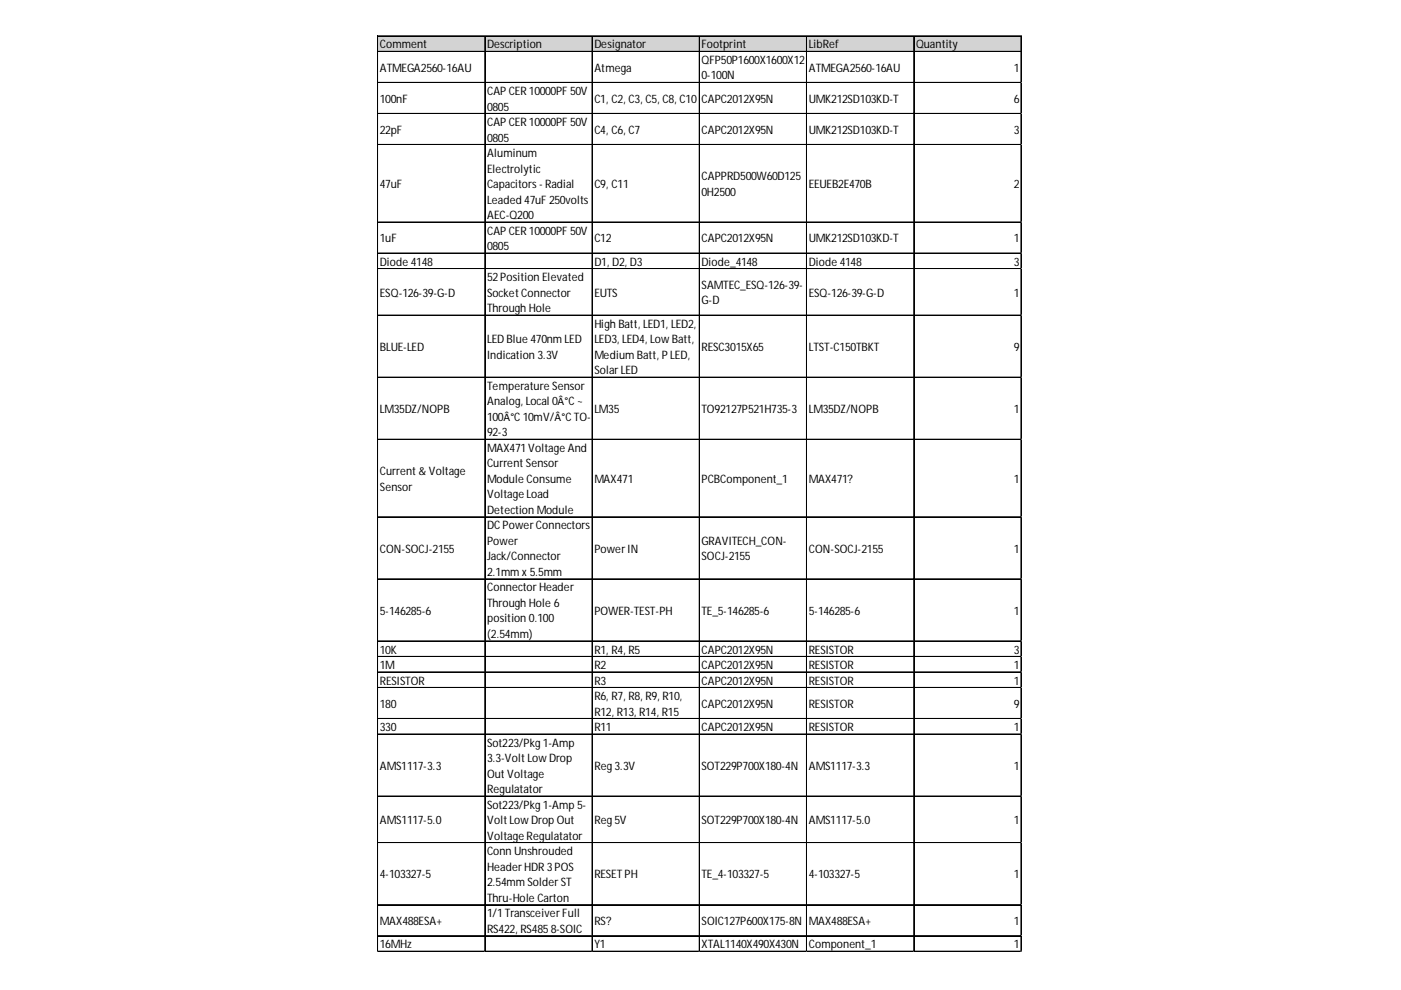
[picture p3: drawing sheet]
<svg xmlns="http://www.w3.org/2000/svg" width="297mm" height="210mm" viewBox="0 0 297 210" stroke-linecap="round" stroke-linejoin="round" font-family="sans-serif">
<defs><g id="words">
<g font-size="2.5">
<text x="80.5" y="10.3">Comment</text>
<text x="103.3" y="10.3">Description</text>
<text x="126" y="10.3">Designator</text>
<text x="148.7" y="10.3">Footprint</text>
<text x="171.5" y="10.3">LibRef</text>
<text x="194.2" y="10.3">Quantity</text>
<text x="80.5" y="15.2">ATMEGA2560-16AU</text>
<text x="126" y="15.2">Atmega</text>
<text x="148.7" y="13.6">QFP50P1600X1600X12</text>
<text x="148.7" y="16.9">0-100N</text>
<text x="171.5" y="15.2">ATMEGA2560-16AU</text>
<text x="215" y="15.2">1</text>
<text x="80.5" y="21.8">100nF</text>
<text x="103.3" y="20.1">CAP CER10000PF 50V</text>
<text x="103.3" y="23.4">0805</text>
<text x="126" y="21.8">C1, C2, C3, C5, C8, C10</text>
<text x="148.7" y="21.8">CAPC2012X95N</text>
<text x="171.5" y="21.8">UMK212SD103KD-T</text>
<text x="215" y="21.8">6</text>
<text x="80.5" y="28.4">22pF</text>
<text x="103.3" y="26.7">CAP CER10000PF 50V</text>
<text x="126" y="28.4">C4, C6, C7</text>
<text x="148.7" y="28.4">CAPC2012X95N</text>
<text x="171.5" y="28.4">UMK212SD103KD-T</text>
<text x="215" y="28.4">3</text>
<text x="103.3" y="30">0805</text>
<text x="103.3" y="33.3">Aluminum</text>
<text x="80.5" y="39.9">47uF</text>
<text x="103.3" y="36.6">Electrolytic</text>
<text x="103.3" y="39.9">Capacitors- Radial</text>
<text x="126" y="39.9">C9, C11</text>
<text x="148.7" y="38.2">CAPPRD500W60D125</text>
<text x="148.7" y="41.5">0H2500</text>
<text x="171.5" y="39.9">EEUEB2E470B</text>
<text x="215" y="39.9">2</text>
<text x="103.3" y="43.2">Leaded 47uF 250volts</text>
<text x="103.3" y="46.5">AEC-Q200</text>
<text x="80.5" y="51.4">1uF</text>
<text x="103.3" y="49.7">CAP CER10000PF 50V</text>
<text x="103.3" y="53">0805</text>
<text x="126" y="51.4">C12</text>
<text x="148.7" y="51.4">CAPC2012X95N</text>
<text x="171.5" y="51.4">UMK212SD103KD-T</text>
<text x="215" y="51.4">1</text>
<text x="80.5" y="56.3">Diode 4148</text>
<text x="103.3" y="59.6">52Position Elevated</text>
<text x="126" y="56.3">D1, D2, D3</text>
<text x="148.7" y="56.3">Diode_4148</text>
<text x="171.5" y="56.3">Diode 4148</text>
<text x="215" y="56.3">3</text>
<text x="80.5" y="62.9">ESQ-126-39-G-D</text>
<text x="103.3" y="62.9">SocketConnector</text>
<text x="126" y="62.9">EUTS</text>
<text x="148.7" y="61.3">SAMTEC_ESQ-126-39-</text>
<text x="148.7" y="64.5">G-D</text>
<text x="171.5" y="62.9">ESQ-126-39-G-D</text>
<text x="215" y="62.9">1</text>
<text x="103.3" y="66.2">Through Hole</text>
<text x="126" y="69.5">High Batt, LED1, LED2,</text>
<text x="80.5" y="74.4">BLUE-LED</text>
<text x="103.3" y="72.8">LED Blue 470nm LED</text>
<text x="103.3" y="76.1">Indication 3.3V</text>
<text x="126" y="72.8">LED3, LED4, LowBatt,</text>
<text x="126" y="76.1">Medium Batt, P LED,</text>
<text x="148.7" y="74.4">RESC3015X65</text>
<text x="171.5" y="74.4">LTST-C150TBKT</text>
<text x="215" y="74.4">9</text>
<text x="103.3" y="82.6">Temperature Sensor</text>
<text x="126" y="79.3">SolarLED</text>
<text x="80.5" y="87.6">LM35DZ/NOPB</text>
<text x="103.3" y="85.9">Analog, Local 0Â°C~</text>
<text x="103.3" y="89.2">100Â°C10mV/Â°CTO-</text>
<text x="126" y="87.6">LM35</text>
<text x="148.7" y="87.6">TO92127P521H735-3</text>
<text x="171.5" y="87.6">LM35DZ/NOPB</text>
<text x="215" y="87.6">1</text>
<text x="103.3" y="92.5">92-3</text>
<text x="103.3" y="95.8">MAX471Voltage And</text>
<text x="80.5" y="100.7">Current &amp; Voltage</text>
<text x="103.3" y="99.1">Current Sensor</text>
<text x="80.5" y="104">Sensor</text>
<text x="103.3" y="102.4">Module Consume</text>
<text x="103.3" y="105.7">Voltage Load</text>
<text x="126" y="102.4">MAX471</text>
<text x="148.7" y="102.4">PCBComponent_1</text>
<text x="171.5" y="102.4">MAX471?</text>
<text x="215" y="102.4">1</text>
<text x="103.3" y="109">Detection Module</text>
<text x="103.3" y="112.2">DCPowerConnectors</text>
<text x="80.5" y="117.2">CON-SOCJ-2155</text>
<text x="103.3" y="115.5">Power</text>
<text x="103.3" y="118.8">Jack/Connector</text>
<text x="126" y="117.2">PowerIN</text>
<text x="148.7" y="115.5">GRAVITECH_CON-</text>
<text x="148.7" y="118.8">SOCJ-2155</text>
<text x="171.5" y="117.2">CON-SOCJ-2155</text>
<text x="215" y="117.2">1</text>
<text x="103.3" y="122.1">2.1mm x 5.5mm</text>
<text x="103.3" y="125.4">ConnectorHeader</text>
<text x="80.5" y="130.3">5-146285-6</text>
<text x="103.3" y="128.7">Through Hole 6</text>
<text x="103.3" y="132">position 0.100</text>
<text x="126" y="130.3">POWER-TEST-PH</text>
<text x="148.7" y="130.3">TE_5-146285-6</text>
<text x="171.5" y="130.3">5-146285-6</text>
<text x="215" y="130.3">1</text>
<text x="103.3" y="135.3">(2.54mm)</text>
<text x="80.5" y="138.6">10K</text>
<text x="80.5" y="141.8">1M</text>
<text x="126" y="138.6">R1, R4, R5</text>
<text x="126" y="141.8">R2</text>
<text x="148.7" y="138.6">CAPC2012X95N</text>
<text x="148.7" y="141.8">CAPC2012X95N</text>
<text x="171.5" y="138.6">RESISTOR</text>
<text x="171.5" y="141.8">RESISTOR</text>
<text x="215" y="138.6">3</text>
<text x="215" y="141.8">1</text>
<text x="80.5" y="145.1">RESISTOR</text>
<text x="126" y="145.1">R3</text>
<text x="126" y="148.4">R6, R7, R8, R9, R10,</text>
<text x="148.7" y="145.1">CAPC2012X95N</text>
<text x="171.5" y="145.1">RESISTOR</text>
<text x="215" y="145.1">1</text>
<text x="80.5" y="150.1">180</text>
<text x="80.5" y="155">330</text>
<text x="126" y="151.7">R12, R13, R14, R15</text>
<text x="126" y="155">R11</text>
<text x="148.7" y="150.1">CAPC2012X95N</text>
<text x="148.7" y="155">CAPC2012X95N</text>
<text x="171.5" y="150.1">RESISTOR</text>
<text x="171.5" y="155">RESISTOR</text>
<text x="215" y="150.1">9</text>
<text x="215" y="155">1</text>
<text x="103.3" y="158.3">Sot223/Pkg 1-Amp</text>
<text x="103.3" y="161.6">3.3-VoltLowDrop</text>
<text x="80.5" y="163.2">AMS1117-3.3</text>
<text x="103.3" y="164.9">Out Voltage</text>
<text x="126" y="163.2">Reg 3.3V</text>
<text x="148.7" y="163.2">SOT229P700X180-4N</text>
<text x="171.5" y="163.2">AMS1117-3.3</text>
<text x="215" y="163.2">1</text>
<text x="103.3" y="168.2">Regulatator</text>
<text x="103.3" y="171.5">Sot223/Pkg 1-Amp 5-</text>
<text x="80.5" y="174.7">AMS1117-5.0</text>
<text x="103.3" y="174.7">VoltLowDrop Out</text>
<text x="103.3" y="178">Voltage Regulatator</text>
<text x="126" y="174.7">Reg 5V</text>
<text x="148.7" y="174.7">SOT229P700X180-4N</text>
<text x="171.5" y="174.7">AMS1117-5.0</text>
<text x="215" y="174.7">1</text>
<text x="103.3" y="181.3">Conn Unshrouded</text>
<text x="103.3" y="184.6">HeaderHDR3POS</text>
<text x="80.5" y="186.3">4-103327-5</text>
<text x="103.3" y="187.9">2.54mm SolderST</text>
<text x="103.3" y="191.2">Thru-Hole Carton</text>
<text x="126" y="186.3">RESET PH</text>
<text x="148.7" y="186.3">TE_4-103327-5</text>
<text x="171.5" y="186.3">4-103327-5</text>
<text x="215" y="186.3">1</text>
<text x="80.5" y="196.1">MAX488ESA+</text>
<text x="103.3" y="194.5">1/1TransceiverFull</text>
<text x="103.3" y="197.8">RS422, RS4858-SOIC</text>
<text x="126" y="196.1">RS?</text>
<text x="148.7" y="196.1">SOIC127P600X175-8N</text>
<text x="171.5" y="196.1">MAX488ESA+</text>
<text x="215" y="196.1">1</text>
<text x="80.5" y="201.1">16MHz</text>
<text x="126" y="201.1">Y1</text>
<text x="148.7" y="201.1">XTAL1140X490X430N</text>
<text x="171.5" y="201.1">Component_1</text>
<text x="215" y="201.1">1</text>
</g>
</g></defs>
<path d="M80.2 7.7h136.5v3.3h-136.5z" fill="#d3d3d3"/>
<g fill="none" stroke="#000" stroke-width=".21">
<path d="M80 7.6v194.2M80.1 7.6v194.2M80.2 7.6h136.4M80.2 7.7h136.4M80.2 10.9h136.4M80.2 11h136.4M80.2 17.5h136.4M102.8 7.8v194M102.9 7.8v194M125.5 7.8v194M125.6 7.8v194M148.3 7.8v194"/>
<path d="M171 7.8v194M171.1 7.8v194M193.7 7.8v194M193.8 7.8v194M216.5 7.8v194M80.2 24h136.4M80.2 24.1h136.4M80.2 30.6h136.4M80.2 30.7h136.4M80.2 47.1h136.4M80.2 53.6h136.4M80.2 53.7h136.4"/>
<path d="M80.2 56.9h136.4M80.2 57h136.4M80.2 66.8h136.4M80.2 66.9h136.4M80.2 80h136.4M80.2 93.1h136.4M80.2 93.2h136.4M80.2 109.6h136.4M80.2 122.7h136.4M80.2 122.8h136.4M80.2 135.9h136.4M80.2 136h136.4"/>
<path d="M80.2 139.2h136.4M80.2 139.3h136.4M80.2 142.5h136.4M80.2 145.7h136.4M80.2 145.8h136.4M80.2 152.3h136.4M80.2 152.4h136.4M80.2 155.6h136.4M80.2 155.7h136.4M80.2 168.8h136.4M80.2 168.9h136.4M80.2 178.6h136.4"/>
<path d="M80.2 178.7h136.4M80.2 191.8h136.4M80.2 191.9h136.4M80.2 198.4h136.4M80.2 198.5h136.4M80.2 201.7h136.4M80.2 201.8h136.4"/>
</g>
<path d="M80 201.8v.1" fill="none" stroke="#dadcdd" stroke-width=".21"/>
<path d="M80 201.8l.2 .1z" fill="#dadcdd"/>
<path d="M102.8 201.8v.1" fill="none" stroke="#dadcdd" stroke-width=".21"/>
<path d="M102.8 201.8l.1 .1z" fill="#dadcdd"/>
<path d="M125.5 201.8v.1" fill="none" stroke="#dadcdd" stroke-width=".21"/>
<path d="M125.5 201.8l.2 .1z" fill="#dadcdd"/>
<path d="M148.3 201.8v.1" fill="none" stroke="#dadcdd" stroke-width=".21"/>
<path d="M148.3 201.8l.1 .1z" fill="#dadcdd"/>
<path d="M171 201.8v.1" fill="none" stroke="#dadcdd" stroke-width=".21"/>
<path d="M171 201.8l.2 .1z" fill="#dadcdd"/>
<path d="M193.7 201.8v.1" fill="none" stroke="#dadcdd" stroke-width=".21"/>
<path d="M193.7 201.8l.2 .1z" fill="#dadcdd"/>
<path d="M216.5 201.8v.1" fill="none" stroke="#dadcdd" stroke-width=".21"/>
<path d="M216.5 201.8l.1 .1z" fill="#dadcdd"/>
<path d="M216.6 17.5h.1" fill="none" stroke="#dadcdd" stroke-width=".21"/>
<path d="M216.6 17.5l.1 .1z" fill="#dadcdd"/>
<path d="M216.6 24h.1" fill="none" stroke="#dadcdd" stroke-width=".21"/>
<path d="M216.6 24l.1 .2z" fill="#dadcdd"/>
<path d="M216.6 30.6h.1" fill="none" stroke="#dadcdd" stroke-width=".21"/>
<path d="M216.6 30.6l.1 .2z" fill="#dadcdd"/>
<path d="M216.6 47.1h.1" fill="none" stroke="#dadcdd" stroke-width=".21"/>
<path d="M216.6 47.1l.1 .1z" fill="#dadcdd"/>
<path d="M216.6 53.6h.1" fill="none" stroke="#dadcdd" stroke-width=".21"/>
<path d="M216.6 53.6l.1 .2z" fill="#dadcdd"/>
<path d="M216.6 56.9h.1" fill="none" stroke="#dadcdd" stroke-width=".21"/>
<path d="M216.6 56.9l.1 .2z" fill="#dadcdd"/>
<path d="M216.6 66.8h.1" fill="none" stroke="#dadcdd" stroke-width=".21"/>
<path d="M216.6 66.8l.1 .2z" fill="#dadcdd"/>
<path d="M216.6 80h.1" fill="none" stroke="#dadcdd" stroke-width=".21"/>
<path d="M216.6 80l.1 .1z" fill="#dadcdd"/>
<path d="M216.6 93.1h.1" fill="none" stroke="#dadcdd" stroke-width=".21"/>
<path d="M216.6 93.1l.1 .2z" fill="#dadcdd"/>
<path d="M216.6 109.6h.1" fill="none" stroke="#dadcdd" stroke-width=".21"/>
<path d="M216.6 109.6l.1 .1z" fill="#dadcdd"/>
<path d="M216.6 122.7h.1" fill="none" stroke="#dadcdd" stroke-width=".21"/>
<path d="M216.6 122.7l.1 .2z" fill="#dadcdd"/>
<path d="M216.6 135.9h.1" fill="none" stroke="#dadcdd" stroke-width=".21"/>
<path d="M216.6 135.9l.1 .1z" fill="#dadcdd"/>
<path d="M216.6 139.2h.1" fill="none" stroke="#dadcdd" stroke-width=".21"/>
<path d="M216.6 139.2l.1 .1z" fill="#dadcdd"/>
<path d="M216.6 142.5h.1" fill="none" stroke="#dadcdd" stroke-width=".21"/>
<path d="M216.6 142.5l.1 .1z" fill="#dadcdd"/>
<path d="M216.6 145.7h.1" fill="none" stroke="#dadcdd" stroke-width=".21"/>
<path d="M216.6 145.7l.1 .2z" fill="#dadcdd"/>
<path d="M216.6 152.3h.1" fill="none" stroke="#dadcdd" stroke-width=".21"/>
<path d="M216.6 152.3l.1 .2z" fill="#dadcdd"/>
<path d="M216.6 155.6h.1" fill="none" stroke="#dadcdd" stroke-width=".21"/>
<path d="M216.6 155.6l.1 .2z" fill="#dadcdd"/>
<path d="M216.6 168.8h.1" fill="none" stroke="#dadcdd" stroke-width=".21"/>
<path d="M216.6 168.8l.1 .1z" fill="#dadcdd"/>
<path d="M216.6 178.6h.1" fill="none" stroke="#dadcdd" stroke-width=".21"/>
<path d="M216.6 178.6l.1 .2z" fill="#dadcdd"/>
<path d="M216.6 191.8h.1" fill="none" stroke="#dadcdd" stroke-width=".21"/>
<path d="M216.6 191.8l.1 .2z" fill="#dadcdd"/>
<path d="M216.6 198.4h.1" fill="none" stroke="#dadcdd" stroke-width=".21"/>
<path d="M216.6 198.4l.1 .1z" fill="#dadcdd"/>
<path d="M216.6 201.7h.1" fill="none" stroke="#dadcdd" stroke-width=".21"/>
<path d="M216.6 201.7l.1 .1z" fill="#dadcdd"/>
<use href="#words"/>
</svg>
